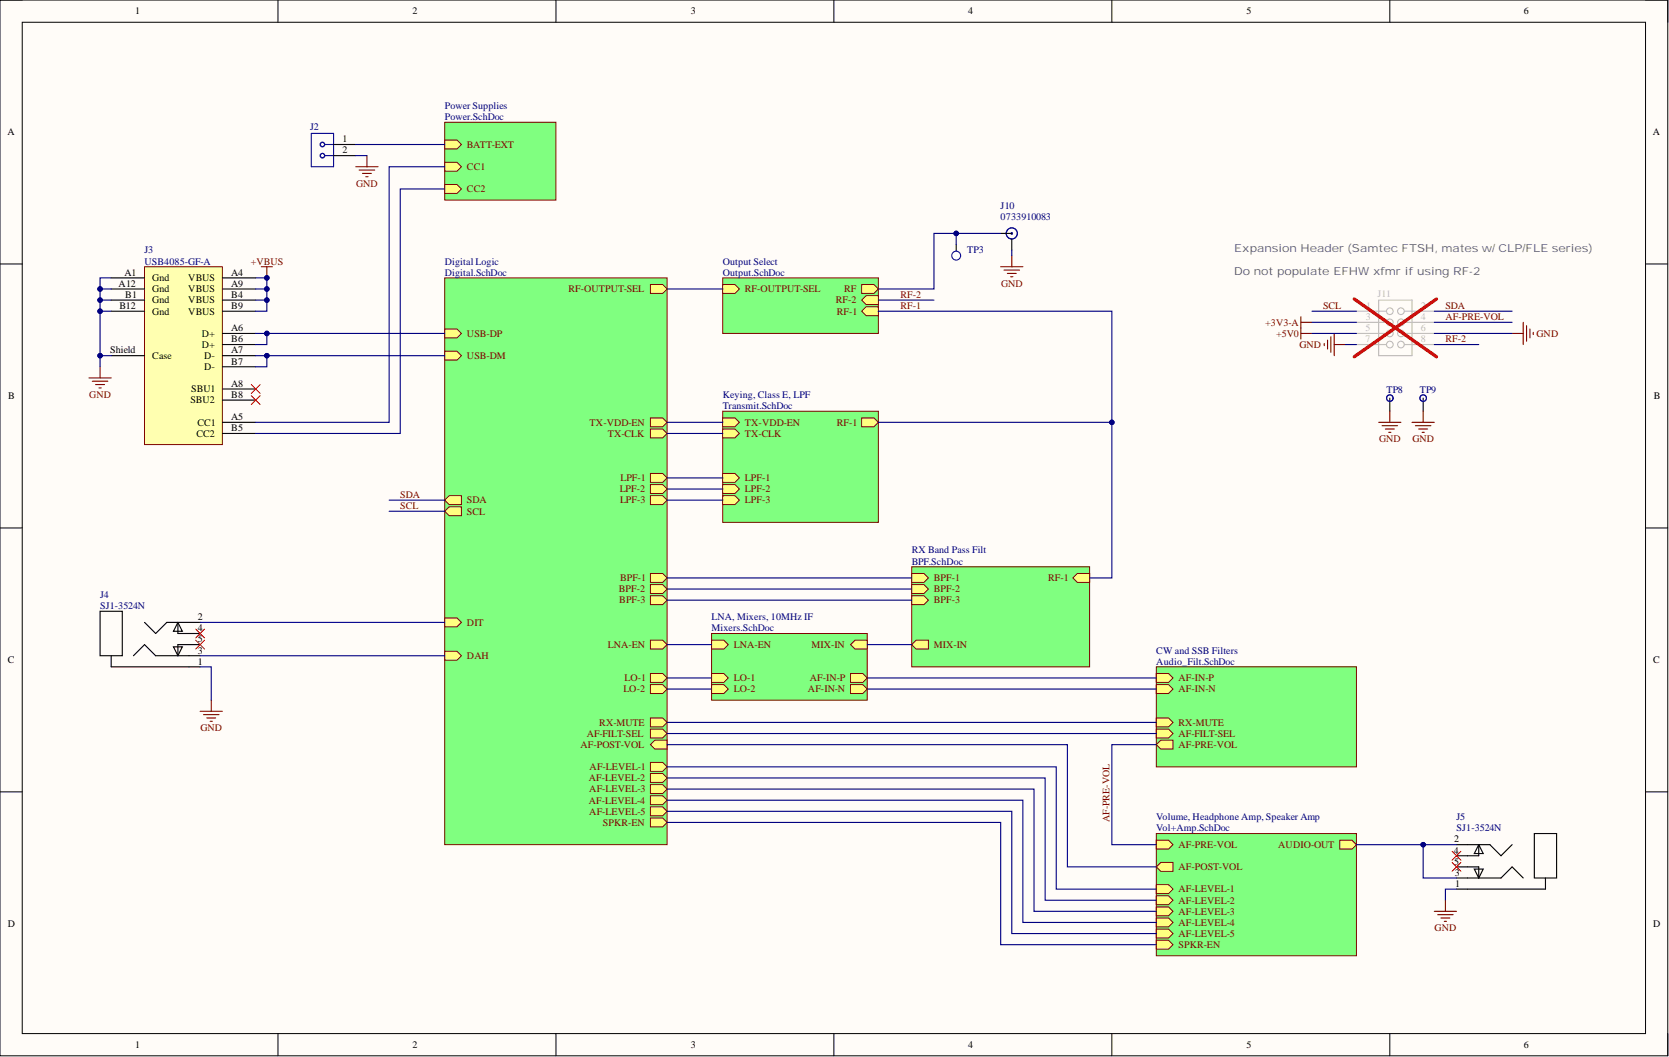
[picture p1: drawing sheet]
<svg xmlns="http://www.w3.org/2000/svg" width="381mm" height="241mm" viewBox="0 0 381 241" stroke-linecap="round" stroke-linejoin="round" font-family="sans-serif">
<defs><g id="words">
<g font-size="2.5" fill="#666">
<text x="281.7" y="57.6">Expansion Header (Samtec FTSH, mates w/CLP/FLE series)</text>
<text x="281.7" y="62.7">Do not populate EFHW xfmr if using RF-2</text>
</g>
<g font-size="2.3">
<text x="30.9" y="3.3">1</text>
<text x="94.2" y="3.3">2</text>
<text x="157.7" y="3.3">3</text>
<text x="221" y="3.3">4</text>
<text x="284.5" y="3.3">5</text>
<text x="347.9" y="3.3">6</text>
<text x="1.7" y="30.9">A</text>
<text x="78.2" y="32.5">1</text>
<text x="78.2" y="35">2</text>
<text x="377.3" y="30.9">A</text>
<text x="27.1" y="65.5">A12</text>
<text x="28.4" y="62.9">A1</text>
<text x="34.8" y="64.2">Gnd</text>
<text x="43" y="64.2">VBUS</text>
<text x="52.8" y="62.9">A4</text>
<text x="52.8" y="65.5">A9</text>
<text x="27.2" y="70.5">B12</text>
<text x="28.6" y="68">B1</text>
<text x="34.8" y="66.7">Gnd</text>
<text x="34.8" y="69.3">Gnd</text>
<text x="34.8" y="71.8">Gnd</text>
<text x="43" y="66.7">VBUS</text>
<text x="43" y="69.3">VBUS</text>
<text x="43" y="71.8">VBUS</text>
<text x="52.8" y="68">B4</text>
<text x="52.8" y="70.5">B9</text>
<text x="46.1" y="76.9">D+</text>
<text x="52.8" y="75.6">A6</text>
<text x="25.1" y="80.7">Shield</text>
<text x="34.8" y="82">Case</text>
<text x="46.1" y="79.4">D+</text>
<text x="46.6" y="82">D-</text>
<text x="52.8" y="80.7">A7</text>
<text x="52.8" y="78.1">B6</text>
<text x="52.8" y="83.2">B7</text>
<text x="43.7" y="89.6">SBU1</text>
<text x="46.6" y="84.5">D-</text>
<text x="52.8" y="88.3">A8</text>
<text x="1.9" y="91.2">B</text>
<text x="43.5" y="92.1">SBU2</text>
<text x="52.8" y="95.9">A5</text>
<text x="52.8" y="90.8">B8</text>
<text x="377.5" y="91.2">B</text>
<text x="44.8" y="99.7">CC2</text>
<text x="45.1" y="97.2">CC1</text>
<text x="52.8" y="98.4">B5</text>
<text x="45.2" y="141.6">2</text>
<text x="45.2" y="144.1">4</text>
<text x="45.2" y="146.7">5</text>
<text x="45.2" y="149.2">3</text>
<text x="1.8" y="151.4">C</text>
<text x="45.2" y="151.7">1</text>
<text x="377.4" y="151.4">C</text>
<text x="331.9" y="194.9">4</text>
<text x="332" y="192.3">2</text>
<text x="332" y="197.4">5</text>
<text x="332.1" y="199.9">3</text>
<text x="332.2" y="202.5">1</text>
<text x="1.8" y="211.7">D</text>
<text x="377.4" y="211.7">D</text>
<text x="30.9" y="239.3">1</text>
<text x="94.2" y="239.3">2</text>
<text x="157.7" y="239.3">3</text>
<text x="221" y="239.3">4</text>
<text x="284.5" y="239.3">5</text>
<text x="347.9" y="239.3">6</text>
</g>
<g font-size="2.3" fill="#000080">
<text x="70.8" y="29.7">J2</text>
<text x="101.5" y="24.9">Power Supplies</text>
<text x="101.5" y="27.4">Power.SchDoc</text>
<text x="228.4" y="47.7">J10</text>
<text x="228.4" y="50.2">0733910083</text>
<text x="33" y="57.9">J3</text>
<text x="220.8" y="57.9">TP3</text>
<text x="33" y="60.4">USB4085-GF-A</text>
<text x="101.5" y="60.4">Digital Logic</text>
<text x="101.5" y="62.9">Digital.SchDoc</text>
<text x="165" y="60.4">Output Select</text>
<text x="165" y="62.9">Output.SchDoc</text>
<text x="316.5" y="89.7">TP8</text>
<text x="324.1" y="89.7">TP9</text>
<text x="165" y="90.8">Keying, Class E, LPF</text>
<text x="165" y="93.4">Transmit.SchDoc</text>
<text x="208.1" y="126.4">RX Band Pass Filt</text>
<text x="208.1" y="128.9">BPF.SchDoc</text>
<text x="22.8" y="136.5">J4</text>
<text x="22.8" y="139">SJ1-3524N</text>
<text x="162.4" y="141.6">LNA, Mixers, 10MHz IF</text>
<text x="162.4" y="144.1">Mixers.SchDoc</text>
<text x="264" y="149.2">CW and SSB Filters</text>
<text x="264" y="151.7">Audio_Filt.SchDoc</text>
<text x="264" y="187.2">Volume, Headphone Amp, Speaker Amp</text>
<text x="264" y="189.8">Vol+Amp.SchDoc</text>
<text x="332.5" y="189.8">SJ1-3524N</text>
<text x="332.5" y="187.2">J5</text>
</g>
<g font-size="2.3" fill="#800000">
<text x="106.6" y="33.8">BATT-EXT</text>
<text x="106.6" y="38.8">CC1</text>
<text x="81.3" y="42.6">GND</text>
<text x="106.6" y="43.9">CC2</text>
<text x="57.3" y="60.4">+VBUS</text>
<text x="228.5" y="65.5">GND</text>
<text x="129.8" y="66.7">RF-OUTPUT-SEL</text>
<text x="170.1" y="66.7">RF-OUTPUT-SEL</text>
<text x="190.8" y="69.3">RF-2</text>
<text x="191" y="71.8">RF-1</text>
<text x="192.7" y="66.7">RF</text>
<text x="205.6" y="68">RF-2</text>
<text x="205.6" y="70.5">RF-1</text>
<text x="302" y="70.5">SCL</text>
<text x="330" y="70.5">SDA</text>
<text x="106.6" y="76.9">USB-DP</text>
<text x="288.8" y="74.3">+3V3-A</text>
<text x="291.3" y="76.9">+5V0</text>
<text x="330" y="73.1">AF-PRE-VOL</text>
<text x="350.8" y="76.9">GND</text>
<text x="106.6" y="82">USB-DM</text>
<text x="296.6" y="79.4">GND</text>
<text x="330" y="78.1">RF-2</text>
<text x="20.4" y="90.8">GND</text>
<text x="134.6" y="97.2">TX-VDD-EN</text>
<text x="138.8" y="99.7">TX-CLK</text>
<text x="170.1" y="97.2">TX-VDD-EN</text>
<text x="170.1" y="99.7">TX-CLK</text>
<text x="191" y="97.2">RF-1</text>
<text x="314.8" y="101">GND</text>
<text x="322.4" y="101">GND</text>
<text x="91.4" y="113.7">SDA</text>
<text x="141.5" y="112.4">LPF-2</text>
<text x="141.6" y="109.9">LPF-1</text>
<text x="170.1" y="109.9">LPF-1</text>
<text x="170.1" y="112.4">LPF-2</text>
<text x="91.4" y="116.2">SCL</text>
<text x="106.6" y="117.5">SCL</text>
<text x="106.6" y="114.9">SDA</text>
<text x="141.5" y="114.9">LPF-3</text>
<text x="170.1" y="114.9">LPF-3</text>
<text x="141.3" y="135.2">BPF-2</text>
<text x="141.4" y="137.8">BPF-3</text>
<text x="141.5" y="132.7">BPF-1</text>
<text x="213.2" y="132.7">BPF-1</text>
<text x="213.2" y="135.2">BPF-2</text>
<text x="213.2" y="137.8">BPF-3</text>
<text x="239.3" y="132.7">RF-1</text>
<text x="106.6" y="142.8">DIT</text>
<text x="138.8" y="147.9">LNA-EN</text>
<text x="167.5" y="147.9">LNA-EN</text>
<text x="185.3" y="147.9">MIX-IN</text>
<text x="213.2" y="147.9">MIX-IN</text>
<text x="106.6" y="150.5">DAH</text>
<text x="142.6" y="155.5">LO-1</text>
<text x="167.5" y="155.5">LO-1</text>
<text x="184.9" y="155.5">AF-IN-P</text>
<text x="269" y="155.5">AF-IN-P</text>
<text x="142.3" y="158.1">LO-2</text>
<text x="167.5" y="158.1">LO-2</text>
<text x="184.4" y="158.1">AF-IN-N</text>
<text x="269" y="158.1">AF-IN-N</text>
<text x="45.8" y="166.9">GND</text>
<text x="136.8" y="165.7">RX-MUTE</text>
<text x="269" y="165.7">RX-MUTE</text>
<text x="132.5" y="170.8">AF-POST-VOL</text>
<text x="133.9" y="168.2">AF-FILT-SEL</text>
<text x="269" y="170.8">AF-PRE-VOL</text>
<text x="269" y="168.2">AF-FILT-SEL</text>
<text x="134.4" y="178.4">AF-LEVEL-2</text>
<text x="134.6" y="175.8">AF-LEVEL-1</text>
<text x="134.4" y="183.4">AF-LEVEL-4</text>
<text x="134.5" y="180.9">AF-LEVEL-3</text>
<text x="134.5" y="186">AF-LEVEL-5</text>
<text x="137.7" y="188.5">SPKR-EN</text>
<text x="253.3" y="187.8" transform="rotate(-90 253.3 187.8)">AF-PRE-VOL</text>
<text x="269" y="193.6">AF-PRE-VOL</text>
<text x="291.8" y="193.6">AUDIO-OUT</text>
<text x="269" y="203.7">AF-LEVEL-1</text>
<text x="269" y="198.7">AF-POST-VOL</text>
<text x="269" y="206.3">AF-LEVEL-2</text>
<text x="269" y="208.8">AF-LEVEL-3</text>
<text x="269" y="211.3">AF-LEVEL-4</text>
<text x="269" y="213.9">AF-LEVEL-5</text>
<text x="327.5" y="212.6">GND</text>
<text x="269" y="216.4">SPKR-EN</text>
</g>
<g font-size="2.3" fill="#bfbebc">
<text x="311.9" y="70.5">1</text>
<text x="314.5" y="67.7">J11</text>
<text x="324.4" y="70.5">2</text>
<text x="311.7" y="75.6">5</text>
<text x="311.8" y="73.1">3</text>
<text x="324.4" y="73.1">4</text>
<text x="324.4" y="75.6">6</text>
<text x="311.7" y="78.1">7</text>
<text x="324.4" y="78.1">8</text>
</g>
</g></defs>
<path d="M0 0h380.7v241h-380.7z" fill-rule="evenodd" fill="#fffcf8"/>
<path d="M0 0h380.7v241h-380.7z" fill="none" stroke="#000" stroke-width=".23"/>
<path d="M5.1 5.1h370.5v230.9h-370.5z" fill-rule="evenodd" fill="#fffcf8"/>
<g fill="none" stroke="#000" stroke-width=".23">
<path d="M0 0h5.1M5.1 5.1h370.5v230.9h-370.5zM63.5 0v5.1M126.9 0v5.1M190.4 0v5.1M253.8 0v5.1M317.3 0v5.1M375.6 0h5.1v5.1M0 60.3h5.1M375.6 60.3h5.1M0 120.5h5.1M375.6 120.5h5.1"/>
<path d="M0 180.8h5.1M375.6 180.8h5.1M63.5 236v5M126.9 236v5M190.4 236v5M253.8 236v5M317.3 236v5M380.7 236v5"/>
</g>
<path d="M33 60.9h17.8v40.6h-17.8z" fill-rule="evenodd" fill="#ffffb0"/>
<path d="M33 60.9h17.8v40.6h-17.8z" fill="none" stroke="#800000" stroke-width=".23"/>
<g fill="none" stroke="#000" stroke-width=".25">
<path d="M25.4 63.4h7.6M25.4 66h7.6M25.4 68.5h7.6M25.4 71h7.6M50.8 63.4h7.6M50.8 66h7.6M50.8 68.5h7.6M50.8 71h7.6M50.8 76.1h7.6M50.8 78.7h7.6M25.4 81.2h7.6M50.8 96.4h7.6"/>
<path d="M50.8 99h7.6M50.8 88.8h7.6M50.8 91.3h7.6M50.8 81.2h7.6M50.8 83.7h7.6M332.5 192.8h7.6l2.5 2.6 2.6-2.6M332.5 197.9h5.1v2.5M336.6 198.4h2l-1 2zM337.6 192.8l1 2.1h-2zM337.6 192.8v2.6h-5.1M350.3 190.3h5v10.1h-5zM332.5 200.4h10.1l2.6-2.5 2.5 2.5"/>
<path d="M352.8 200.4v2.6h-20.3"/>
</g>
<path d="M59.6 60.9h2.6M60.9 60.9v2.5" fill="none" stroke="#800000" stroke-width=".25"/>
<circle cx="60.9" cy="63.4" r=".51" fill="#000080"/>
<circle cx="60.9" cy="63.4" r=".51" fill="none" stroke="#000080" stroke-width=".23"/>
<path d="M264 152.2h45.7v22.9h-45.7z" fill-rule="evenodd" fill="#80ff80"/>
<path d="M264 152.2h45.7v22.9h-45.7z" fill="none" stroke="#800000" stroke-width=".23"/>
<path d="M264 156.3h2.8l1 1-1 1h-2.8z" fill-rule="evenodd" fill="#ffff80"/>
<path d="M264 156.3h2.8l1 1-1 1h-2.8z" fill="none" stroke="#800000" stroke-width=".23"/>
<path d="M264 153.8h2.8l1 1-1 1h-2.8z" fill-rule="evenodd" fill="#ffff80"/>
<path d="M264 153.8h2.8l1 1-1 1h-2.8z" fill="none" stroke="#800000" stroke-width=".23"/>
<path d="M264 163.9h2.8l1 1-1 1h-2.8z" fill-rule="evenodd" fill="#ffff80"/>
<path d="M264 163.9h2.8l1 1-1 1h-2.8z" fill="none" stroke="#800000" stroke-width=".23"/>
<path d="M264 170l1-1h2.8v2h-2.8z" fill-rule="evenodd" fill="#ffff80"/>
<path d="M264 170l1-1h2.8v2h-2.8z" fill="none" stroke="#800000" stroke-width=".23"/>
<path d="M264 166.4h2.8l1 1.1-1 1h-2.8z" fill-rule="evenodd" fill="#ffff80"/>
<path d="M264 166.4h2.8l1 1.1-1 1h-2.8z" fill="none" stroke="#800000" stroke-width=".23"/>
<path d="M208.1 129.4h40.6v22.8h-40.6z" fill-rule="evenodd" fill="#80ff80"/>
<path d="M208.1 129.4h40.6v22.8h-40.6z" fill="none" stroke="#800000" stroke-width=".23"/>
<path d="M244.9 131.9l1-1h2.8v2.1h-2.8z" fill-rule="evenodd" fill="#ffff80"/>
<path d="M244.9 131.9l1-1h2.8v2.1h-2.8z" fill="none" stroke="#800000" stroke-width=".23"/>
<path d="M208.1 130.9h2.8l1 1-1 1.1h-2.8z" fill-rule="evenodd" fill="#ffff80"/>
<path d="M208.1 130.9h2.8l1 1-1 1.1h-2.8z" fill="none" stroke="#800000" stroke-width=".23"/>
<path d="M208.1 133.5h2.8l1 1-1 1h-2.8z" fill-rule="evenodd" fill="#ffff80"/>
<path d="M208.1 133.5h2.8l1 1-1 1h-2.8z" fill="none" stroke="#800000" stroke-width=".23"/>
<path d="M208.1 147.2l1-1.1h2.8v2.1h-2.8z" fill-rule="evenodd" fill="#ffff80"/>
<path d="M208.1 147.2l1-1.1h2.8v2.1h-2.8z" fill="none" stroke="#800000" stroke-width=".23"/>
<path d="M208.1 136h2.8l1 1-1 1h-2.8z" fill-rule="evenodd" fill="#ffff80"/>
<path d="M208.1 136h2.8l1 1-1 1h-2.8z" fill="none" stroke="#800000" stroke-width=".23"/>
<path d="M101.5 63.4h50.8v129.4h-50.8z" fill-rule="evenodd" fill="#80ff80"/>
<path d="M101.5 63.4h50.8v129.4h-50.8z" fill="none" stroke="#800000" stroke-width=".23"/>
<path d="M101.5 75.1h2.8l1 1-1 1h-2.8z" fill-rule="evenodd" fill="#ffff80"/>
<path d="M101.5 75.1h2.8l1 1-1 1h-2.8z" fill="none" stroke="#800000" stroke-width=".23"/>
<path d="M101.5 80.2h2.8l1 1-1 1h-2.8z" fill-rule="evenodd" fill="#ffff80"/>
<path d="M101.5 80.2h2.8l1 1-1 1h-2.8z" fill="none" stroke="#800000" stroke-width=".23"/>
<path d="M101.5 141.1h2.8l1 1-1 1h-2.8z" fill-rule="evenodd" fill="#ffff80"/>
<path d="M101.5 141.1h2.8l1 1-1 1h-2.8z" fill="none" stroke="#800000" stroke-width=".23"/>
<path d="M101.5 148.7h2.8l1 1-1 1h-2.8z" fill-rule="evenodd" fill="#ffff80"/>
<path d="M101.5 148.7h2.8l1 1-1 1h-2.8z" fill="none" stroke="#800000" stroke-width=".23"/>
<path d="M148.5 163.9h2.8l1 1-1 1h-2.8z" fill-rule="evenodd" fill="#ffff80"/>
<path d="M148.5 163.9h2.8l1 1-1 1h-2.8z" fill="none" stroke="#800000" stroke-width=".23"/>
<path d="M148.5 95.4h2.8l1 1-1 1h-2.8z" fill-rule="evenodd" fill="#ffff80"/>
<path d="M148.5 95.4h2.8l1 1-1 1h-2.8z" fill="none" stroke="#800000" stroke-width=".23"/>
<path d="M148.5 130.9h2.8l1 1-1 1.1h-2.8z" fill-rule="evenodd" fill="#ffff80"/>
<path d="M148.5 130.9h2.8l1 1-1 1.1h-2.8z" fill="none" stroke="#800000" stroke-width=".23"/>
<path d="M148.5 133.5h2.8l1 1-1 1h-2.8z" fill-rule="evenodd" fill="#ffff80"/>
<path d="M148.5 133.5h2.8l1 1-1 1h-2.8z" fill="none" stroke="#800000" stroke-width=".23"/>
<path d="M148.5 108.1h2.8l1 1-1 1h-2.8z" fill-rule="evenodd" fill="#ffff80"/>
<path d="M148.5 108.1h2.8l1 1-1 1h-2.8z" fill="none" stroke="#800000" stroke-width=".23"/>
<path d="M148.5 110.6h2.8l1 1-1 1.1h-2.8z" fill-rule="evenodd" fill="#ffff80"/>
<path d="M148.5 110.6h2.8l1 1-1 1.1h-2.8z" fill="none" stroke="#800000" stroke-width=".23"/>
<path d="M148.5 174.1h2.8l1 1-1 1h-2.8z" fill-rule="evenodd" fill="#ffff80"/>
<path d="M148.5 174.1h2.8l1 1-1 1h-2.8z" fill="none" stroke="#800000" stroke-width=".23"/>
<path d="M148.5 176.6h2.8l1 1-1 1h-2.8z" fill-rule="evenodd" fill="#ffff80"/>
<path d="M148.5 176.6h2.8l1 1-1 1h-2.8z" fill="none" stroke="#800000" stroke-width=".23"/>
<path d="M148.5 179.1h2.8l1 1-1 1.1h-2.8z" fill-rule="evenodd" fill="#ffff80"/>
<path d="M148.5 179.1h2.8l1 1-1 1.1h-2.8z" fill="none" stroke="#800000" stroke-width=".23"/>
<path d="M148.5 153.8h2.8l1 1-1 1h-2.8z" fill-rule="evenodd" fill="#ffff80"/>
<path d="M148.5 153.8h2.8l1 1-1 1h-2.8z" fill="none" stroke="#800000" stroke-width=".23"/>
<path d="M148.5 156.3h2.8l1 1-1 1h-2.8z" fill-rule="evenodd" fill="#ffff80"/>
<path d="M148.5 156.3h2.8l1 1-1 1h-2.8z" fill="none" stroke="#800000" stroke-width=".23"/>
<path d="M148.5 97.9h2.8l1 1.1-1 1h-2.8z" fill-rule="evenodd" fill="#ffff80"/>
<path d="M148.5 97.9h2.8l1 1.1-1 1h-2.8z" fill="none" stroke="#800000" stroke-width=".23"/>
<path d="M148.5 170l1-1h2.8v2h-2.8z" fill-rule="evenodd" fill="#ffff80"/>
<path d="M148.5 170l1-1h2.8v2h-2.8z" fill="none" stroke="#800000" stroke-width=".23"/>
<path d="M148.5 181.7h2.8l1 1-1 1h-2.8z" fill-rule="evenodd" fill="#ffff80"/>
<path d="M148.5 181.7h2.8l1 1-1 1h-2.8z" fill="none" stroke="#800000" stroke-width=".23"/>
<path d="M148.5 65h2.8l1 1-1 1h-2.8z" fill-rule="evenodd" fill="#ffff80"/>
<path d="M148.5 65h2.8l1 1-1 1h-2.8z" fill="none" stroke="#800000" stroke-width=".23"/>
<path d="M148.5 113.2h2.8l1 1-1 1h-2.8z" fill-rule="evenodd" fill="#ffff80"/>
<path d="M148.5 113.2h2.8l1 1-1 1h-2.8z" fill="none" stroke="#800000" stroke-width=".23"/>
<path d="M148.5 166.4h2.8l1 1.1-1 1h-2.8z" fill-rule="evenodd" fill="#ffff80"/>
<path d="M148.5 166.4h2.8l1 1.1-1 1h-2.8z" fill="none" stroke="#800000" stroke-width=".23"/>
<path d="M148.5 146.1h2.8l1 1.1-1 1h-2.8z" fill-rule="evenodd" fill="#ffff80"/>
<path d="M148.5 146.1h2.8l1 1.1-1 1h-2.8z" fill="none" stroke="#800000" stroke-width=".23"/>
<path d="M148.5 136h2.8l1 1-1 1h-2.8z" fill-rule="evenodd" fill="#ffff80"/>
<path d="M148.5 136h2.8l1 1-1 1h-2.8z" fill="none" stroke="#800000" stroke-width=".23"/>
<path d="M101.5 116.7l1-1h2.8v2h-2.8z" fill-rule="evenodd" fill="#ffff80"/>
<path d="M101.5 116.7l1-1h2.8v2h-2.8z" fill="none" stroke="#800000" stroke-width=".23"/>
<path d="M101.5 114.2l1-1h2.8v2h-2.8z" fill-rule="evenodd" fill="#ffff80"/>
<path d="M101.5 114.2l1-1h2.8v2h-2.8z" fill="none" stroke="#800000" stroke-width=".23"/>
<path d="M148.5 184.2h2.8l1 1-1 1h-2.8z" fill-rule="evenodd" fill="#ffff80"/>
<path d="M148.5 184.2h2.8l1 1-1 1h-2.8z" fill="none" stroke="#800000" stroke-width=".23"/>
<path d="M148.5 186.7h2.8l1 1.1-1 1h-2.8z" fill-rule="evenodd" fill="#ffff80"/>
<path d="M148.5 186.7h2.8l1 1.1-1 1h-2.8z" fill="none" stroke="#800000" stroke-width=".23"/>
<path d="M162.4 144.6h35.6v15.2h-35.6z" fill-rule="evenodd" fill="#80ff80"/>
<path d="M162.4 144.6h35.6v15.2h-35.6z" fill="none" stroke="#800000" stroke-width=".23"/>
<path d="M162.4 156.3h2.8l1 1-1 1h-2.8z" fill-rule="evenodd" fill="#ffff80"/>
<path d="M162.4 156.3h2.8l1 1-1 1h-2.8z" fill="none" stroke="#800000" stroke-width=".23"/>
<path d="M162.4 153.8h2.8l1 1-1 1h-2.8z" fill-rule="evenodd" fill="#ffff80"/>
<path d="M162.4 153.8h2.8l1 1-1 1h-2.8z" fill="none" stroke="#800000" stroke-width=".23"/>
<path d="M194.2 153.8h2.8l1 1-1 1h-2.8z" fill-rule="evenodd" fill="#ffff80"/>
<path d="M194.2 153.8h2.8l1 1-1 1h-2.8z" fill="none" stroke="#800000" stroke-width=".23"/>
<path d="M194.2 156.3h2.8l1 1-1 1h-2.8z" fill-rule="evenodd" fill="#ffff80"/>
<path d="M194.2 156.3h2.8l1 1-1 1h-2.8z" fill="none" stroke="#800000" stroke-width=".23"/>
<path d="M194.2 147.2l1-1.1h2.8v2.1h-2.8z" fill-rule="evenodd" fill="#ffff80"/>
<path d="M194.2 147.2l1-1.1h2.8v2.1h-2.8z" fill="none" stroke="#800000" stroke-width=".23"/>
<path d="M162.4 146.1h2.8l1 1.1-1 1h-2.8z" fill-rule="evenodd" fill="#ffff80"/>
<path d="M162.4 146.1h2.8l1 1.1-1 1h-2.8z" fill="none" stroke="#800000" stroke-width=".23"/>
<path d="M101.5 27.9h25.4v17.8h-25.4z" fill-rule="evenodd" fill="#80ff80"/>
<path d="M101.5 27.9h25.4v17.8h-25.4z" fill="none" stroke="#800000" stroke-width=".23"/>
<path d="M101.5 32h2.8l1 1-1 1h-2.8z" fill-rule="evenodd" fill="#ffff80"/>
<path d="M101.5 32h2.8l1 1-1 1h-2.8z" fill="none" stroke="#800000" stroke-width=".23"/>
<path d="M101.5 37h2.8l1 1.1-1 1h-2.8z" fill-rule="evenodd" fill="#ffff80"/>
<path d="M101.5 37h2.8l1 1.1-1 1h-2.8z" fill="none" stroke="#800000" stroke-width=".23"/>
<path d="M101.5 42.1h2.8l1 1-1 1.1h-2.8z" fill-rule="evenodd" fill="#ffff80"/>
<path d="M101.5 42.1h2.8l1 1-1 1.1h-2.8z" fill="none" stroke="#800000" stroke-width=".23"/>
<path d="M165 93.9h35.5v25.4h-35.5z" fill-rule="evenodd" fill="#80ff80"/>
<path d="M165 93.9h35.5v25.4h-35.5z" fill="none" stroke="#800000" stroke-width=".23"/>
<path d="M165 108.1h2.8l1 1-1 1h-2.8z" fill-rule="evenodd" fill="#ffff80"/>
<path d="M165 108.1h2.8l1 1-1 1h-2.8z" fill="none" stroke="#800000" stroke-width=".23"/>
<path d="M196.7 95.4h2.8l1 1-1 1h-2.8z" fill-rule="evenodd" fill="#ffff80"/>
<path d="M196.7 95.4h2.8l1 1-1 1h-2.8z" fill="none" stroke="#800000" stroke-width=".23"/>
<path d="M165 95.4h2.8l1 1-1 1h-2.8z" fill-rule="evenodd" fill="#ffff80"/>
<path d="M165 95.4h2.8l1 1-1 1h-2.8z" fill="none" stroke="#800000" stroke-width=".23"/>
<path d="M165 97.9h2.8l1 1.1-1 1h-2.8z" fill-rule="evenodd" fill="#ffff80"/>
<path d="M165 97.9h2.8l1 1.1-1 1h-2.8z" fill="none" stroke="#800000" stroke-width=".23"/>
<path d="M165 110.6h2.8l1 1-1 1.1h-2.8z" fill-rule="evenodd" fill="#ffff80"/>
<path d="M165 110.6h2.8l1 1-1 1.1h-2.8z" fill="none" stroke="#800000" stroke-width=".23"/>
<path d="M165 113.2h2.8l1 1-1 1h-2.8z" fill-rule="evenodd" fill="#ffff80"/>
<path d="M165 113.2h2.8l1 1-1 1h-2.8z" fill="none" stroke="#800000" stroke-width=".23"/>
<g fill="none" stroke="#800000" stroke-width=".25">
<path d="M81.2 38.1h5.1M82 38.8h3.5M82.7 39.6h2.1M83.8 35.5v2.6M83.5 40.3h.5M20.3 86.3h5.1M21.1 87h3.5M21.8 87.8h2.1M22.6 88.6h.5M22.8 83.7v2.6M48.2 159.8v2.6M45.7 162.4h5.1"/>
<path d="M46.4 163.1h3.6M47.2 163.9h2M48 164.7h.5M327.4 208h5.1M328.2 208.8h3.5M328.9 209.6h2.1M329.7 210.3h.5M330 205.5v2.5"/>
</g>
<path d="M57.4 87.8l2 2M57.4 90.3l2 2.1M59.4 87.8l-2 2M59.4 90.3l-2 2.1M44.7 143.6l2 2M44.7 146.1l2 2.1M46.7 143.6l-2 2M46.7 146.1l-2 2.1M331.5 196.9l2 2M333.5 196.9l-2 2" fill="none" stroke="#f00" stroke-width=".23"/>
<path d="M76.1 33h5.1M76.1 35.5h5.1M22.8 139.5h5.1v10.2h-5.1zM25.4 149.7v2.5h20.3M30.5 149.7l2.5-2.5 2.5 2.5h10.2M33 142.1l2.5 2.5 2.6-2.5h7.6M39.6 147.7h2l-1 2zM40.6 142.1l1 2h-2zM40.6 142.1v2.5h5.1M45.7 147.2h-5.1v2.5" fill="none" stroke="#000" stroke-width=".25"/>
<g fill="none" stroke="#00f" stroke-width=".25">
<path d="M71.1 30.5h5v7.6h-5zM74.1 35.5h2M74.1 33h2"/>
<circle cx="73.6" cy="33" r=".51"/>
<circle cx="73.6" cy="35.5" r=".51"/>
</g>
<path d="M165 63.4h35.5v12.7h-35.5z" fill-rule="evenodd" fill="#80ff80"/>
<path d="M165 63.4h35.5v12.7h-35.5z" fill="none" stroke="#800000" stroke-width=".23"/>
<path d="M196.7 71l1-1h2.8v2.1h-2.8z" fill-rule="evenodd" fill="#ffff80"/>
<path d="M196.7 71l1-1h2.8v2.1h-2.8z" fill="none" stroke="#800000" stroke-width=".23"/>
<path d="M165 65h2.8l1 1-1 1h-2.8z" fill-rule="evenodd" fill="#ffff80"/>
<path d="M165 65h2.8l1 1-1 1h-2.8z" fill="none" stroke="#800000" stroke-width=".23"/>
<path d="M196.7 65h2.8l1 1-1 1h-2.8z" fill-rule="evenodd" fill="#ffff80"/>
<path d="M196.7 65h2.8l1 1-1 1h-2.8z" fill="none" stroke="#800000" stroke-width=".23"/>
<path d="M196.7 68.5l1-1h2.8v2h-2.8z" fill-rule="evenodd" fill="#ffff80"/>
<path d="M196.7 68.5l1-1h2.8v2h-2.8z" fill="none" stroke="#800000" stroke-width=".23"/>
<g fill="none" stroke="#bfbebc" stroke-width=".25">
<path d="M309.7 71h6.8M309.7 73.6h6.8M309.7 76.1h6.8M309.7 78.7h6.8M314.7 68.5h7.6v12.7h-7.6zM320.6 71h6.8M320.6 73.6h6.8M320.6 76.1h6.8M320.6 78.7h6.8"/>
<circle cx="317.3" cy="76.1" r=".76"/>
<circle cx="317.3" cy="73.6" r=".76"/>
<circle cx="317.3" cy="71" r=".76"/>
<circle cx="317.3" cy="78.7" r=".76"/>
<circle cx="319.8" cy="76.1" r=".76"/>
<circle cx="319.8" cy="73.6" r=".76"/>
<circle cx="319.8" cy="78.7" r=".76"/>
<circle cx="319.8" cy="71" r=".76"/>
</g>
<path d="M309.1 68.3l18.8 13.1M327.9 68.3l-18.8 13.1" fill="none" stroke="#f00" stroke-width=".76"/>
<g fill="none" stroke="#00f" stroke-width=".25">
<circle cx="231" cy="53.3" r="1.27"/>
<circle cx="231" cy="53.3" r=".15"/>
</g>
<path d="M218.3 55.8v2.6M228.4 53.3h2.6M231 54.6v2.5" fill="none" stroke="#000" stroke-width=".25"/>
<path d="M231 58.4v2.5M228.4 60.9h5.1M229.2 61.7h3.5M230 62.4h2M230.7 63.2h.5" fill="none" stroke="#800000" stroke-width=".25"/>
<circle cx="218.3" cy="58.4" r="1.02" fill="#fff"/>
<circle cx="218.3" cy="58.4" r="1.02" fill="none" stroke="#00f" stroke-width=".25"/>
<g fill="none" stroke="#800000" stroke-width=".25">
<path d="M297 72.3v5.1M297 76.1h2.5M297 73.6h2.5M302.3 78.4v.5M303.1 77.6v2.1M303.8 76.9v3.5M304.6 76.1v5.1M304.6 78.7h2.5M345.2 76.1h2.5M347.7 73.6v5.1M348.5 74.3v3.6M349.2 75.1v2"/>
<path d="M350 75.9v.5"/>
</g>
<path d="M264 190.3h45.7v27.9h-45.7z" fill-rule="evenodd" fill="#80ff80"/>
<path d="M264 190.3h45.7v27.9h-45.7z" fill="none" stroke="#800000" stroke-width=".23"/>
<path d="M305.8 191.8h2.8l1.1 1-1.1 1h-2.8z" fill-rule="evenodd" fill="#ffff80"/>
<path d="M305.8 191.8h2.8l1.1 1-1.1 1h-2.8z" fill="none" stroke="#800000" stroke-width=".23"/>
<path d="M264 202h2.8l1 1-1 1h-2.8z" fill-rule="evenodd" fill="#ffff80"/>
<path d="M264 202h2.8l1 1-1 1h-2.8z" fill="none" stroke="#800000" stroke-width=".23"/>
<path d="M264 204.5h2.8l1 1-1 1h-2.8z" fill-rule="evenodd" fill="#ffff80"/>
<path d="M264 204.5h2.8l1 1-1 1h-2.8z" fill="none" stroke="#800000" stroke-width=".23"/>
<path d="M264 207h2.8l1 1-1 1.1h-2.8z" fill-rule="evenodd" fill="#ffff80"/>
<path d="M264 207h2.8l1 1-1 1.1h-2.8z" fill="none" stroke="#800000" stroke-width=".23"/>
<path d="M264 209.6h2.8l1 1-1 1h-2.8z" fill-rule="evenodd" fill="#ffff80"/>
<path d="M264 209.6h2.8l1 1-1 1h-2.8z" fill="none" stroke="#800000" stroke-width=".23"/>
<path d="M264 191.8h2.8l1 1-1 1h-2.8z" fill-rule="evenodd" fill="#ffff80"/>
<path d="M264 191.8h2.8l1 1-1 1h-2.8z" fill="none" stroke="#800000" stroke-width=".23"/>
<path d="M264 212.1h2.8l1 1-1 1h-2.8z" fill-rule="evenodd" fill="#ffff80"/>
<path d="M264 212.1h2.8l1 1-1 1h-2.8z" fill="none" stroke="#800000" stroke-width=".23"/>
<path d="M264 214.6h2.8l1 1.1-1 1h-2.8z" fill-rule="evenodd" fill="#ffff80"/>
<path d="M264 214.6h2.8l1 1.1-1 1h-2.8z" fill="none" stroke="#800000" stroke-width=".23"/>
<path d="M264 197.9l1-1h2.8v2h-2.8z" fill-rule="evenodd" fill="#ffff80"/>
<path d="M264 197.9l1-1h2.8v2h-2.8z" fill="none" stroke="#800000" stroke-width=".23"/>
<path d="M331.5 194.3l2 2.1M333.5 194.3l-2 2.1" fill="none" stroke="#f00" stroke-width=".23"/>
<path d="M317.3 90.9v3M324.9 90.9v3" fill="none" stroke="#000" stroke-width=".25"/>
<g fill="none" stroke="#00f" stroke-width=".25">
<circle cx="317.3" cy="90.9" r=".75"/>
<circle cx="324.9" cy="90.9" r=".75"/>
</g>
<path d="M314.7 96.4h5.1M315.5 97.2h3.5M316.3 97.9h2M317 98.7h.5M317.3 93.9v2.5M322.3 96.4h5.1M323.1 97.2h3.6M323.9 97.9h2M324.6 98.7h.5M324.9 93.9v2.5" fill="none" stroke="#800000" stroke-width=".25"/>
<path d="M60.9 76.1v2.6h-2.5M45.7 142.1h55.8" fill="none" stroke="#000080" stroke-width=".25"/>
<circle cx="60.9" cy="76.1" r=".51" fill="#000080"/>
<circle cx="60.9" cy="76.1" r=".51" fill="none" stroke="#000080" stroke-width=".23"/>
<path d="M60.9 81.2v2.5h-2.5" fill="none" stroke="#000080" stroke-width=".25"/>
<circle cx="60.9" cy="81.2" r=".51" fill="#000080"/>
<circle cx="60.9" cy="81.2" r=".51" fill="none" stroke="#000080" stroke-width=".23"/>
<path d="M324.9 192.8v7.6h7.6M332.5 203h-2.5v2.5" fill="none" stroke="#000080" stroke-width=".25"/>
<circle cx="324.9" cy="192.8" r=".51" fill="#000080"/>
<circle cx="324.9" cy="192.8" r=".51" fill="none" stroke="#000080" stroke-width=".23"/>
<path d="M25.4 81.2h-2.6v2.5" fill="none" stroke="#000080" stroke-width=".25"/>
<circle cx="22.8" cy="81.2" r=".51" fill="#000080"/>
<circle cx="22.8" cy="81.2" r=".51" fill="none" stroke="#000080" stroke-width=".23"/>
<path d="M25.4 71h-2.6v10.2" fill="none" stroke="#000080" stroke-width=".25"/>
<circle cx="22.8" cy="71" r=".51" fill="#000080"/>
<circle cx="22.8" cy="71" r=".51" fill="none" stroke="#000080" stroke-width=".23"/>
<circle cx="22.8" cy="81.2" r=".51" fill="#000080"/>
<circle cx="22.8" cy="81.2" r=".51" fill="none" stroke="#000080" stroke-width=".23"/>
<path d="M25.4 68.5h-2.6v2.5" fill="none" stroke="#000080" stroke-width=".25"/>
<circle cx="22.8" cy="68.5" r=".51" fill="#000080"/>
<circle cx="22.8" cy="68.5" r=".51" fill="none" stroke="#000080" stroke-width=".23"/>
<circle cx="22.8" cy="71" r=".51" fill="#000080"/>
<circle cx="22.8" cy="71" r=".51" fill="none" stroke="#000080" stroke-width=".23"/>
<path d="M25.4 66h-2.6v2.5" fill="none" stroke="#000080" stroke-width=".25"/>
<circle cx="22.8" cy="66" r=".51" fill="#000080"/>
<circle cx="22.8" cy="66" r=".51" fill="none" stroke="#000080" stroke-width=".23"/>
<circle cx="22.8" cy="68.5" r=".51" fill="#000080"/>
<circle cx="22.8" cy="68.5" r=".51" fill="none" stroke="#000080" stroke-width=".23"/>
<path d="M25.4 63.4h-2.6v2.6" fill="none" stroke="#000080" stroke-width=".25"/>
<circle cx="22.8" cy="66" r=".51" fill="#000080"/>
<circle cx="22.8" cy="66" r=".51" fill="none" stroke="#000080" stroke-width=".23"/>
<path d="M58.4 68.5h2.5" fill="none" stroke="#000080" stroke-width=".25"/>
<circle cx="60.9" cy="68.5" r=".51" fill="#000080"/>
<circle cx="60.9" cy="68.5" r=".51" fill="none" stroke="#000080" stroke-width=".23"/>
<path d="M58.4 66h2.5" fill="none" stroke="#000080" stroke-width=".25"/>
<circle cx="60.9" cy="66" r=".51" fill="#000080"/>
<circle cx="60.9" cy="66" r=".51" fill="none" stroke="#000080" stroke-width=".23"/>
<path d="M58.4 81.2h43.1M45.7 152.2h2.5v7.6M45.7 149.7h55.8M264 170h-10.2v22.8h10.2" fill="none" stroke="#000080" stroke-width=".25"/>
<circle cx="60.9" cy="81.2" r=".51" fill="#000080"/>
<circle cx="60.9" cy="81.2" r=".51" fill="none" stroke="#000080" stroke-width=".23"/>
<path d="M58.4 63.4h2.5v7.6h-2.5" fill="none" stroke="#000080" stroke-width=".25"/>
<circle cx="60.9" cy="63.4" r=".51" fill="#000080"/>
<circle cx="60.9" cy="63.4" r=".51" fill="none" stroke="#000080" stroke-width=".23"/>
<circle cx="60.9" cy="66" r=".51" fill="#000080"/>
<circle cx="60.9" cy="66" r=".51" fill="none" stroke="#000080" stroke-width=".23"/>
<circle cx="60.9" cy="68.5" r=".51" fill="#000080"/>
<circle cx="60.9" cy="68.5" r=".51" fill="none" stroke="#000080" stroke-width=".23"/>
<path d="M58.4 76.1h43.1" fill="none" stroke="#000080" stroke-width=".25"/>
<circle cx="60.9" cy="76.1" r=".51" fill="#000080"/>
<circle cx="60.9" cy="76.1" r=".51" fill="none" stroke="#000080" stroke-width=".23"/>
<g fill="none" stroke="#000080" stroke-width=".25">
<path d="M81.2 35.5h2.6M81.2 33h20.3M101.5 38.1h-12.7v58.3h-30.4M101.5 43.1h-10.1v55.9h-33M200.5 96.4h53.3M152.3 137h55.8M152.3 134.5h55.8M152.3 131.9h55.8M152.3 154.8h10.1M152.3 157.3h10.1M152.3 147.2h10.1M198 154.8h66"/>
<path d="M198 157.3h66M198 147.2h10.1M152.3 167.5h111.7M152.3 164.9h111.7"/>
</g>
<circle cx="253.8" cy="96.4" r=".51" fill="#000080"/>
<circle cx="253.8" cy="96.4" r=".51" fill="none" stroke="#000080" stroke-width=".23"/>
<path d="M218.3 53.3v2.5M231 57.1v1.3M152.3 66h12.7M200.5 68.5h12.7M152.3 96.4h12.7M152.3 99h12.7M152.3 109.1h12.7M152.3 111.6h12.7M152.3 114.2h12.7" fill="none" stroke="#000080" stroke-width=".25"/>
<circle cx="218.3" cy="53.3" r=".51" fill="#000080"/>
<circle cx="218.3" cy="53.3" r=".51" fill="none" stroke="#000080" stroke-width=".23"/>
<path d="M228.4 53.3h-15.2v12.7h-12.7" fill="none" stroke="#000080" stroke-width=".25"/>
<circle cx="218.3" cy="53.3" r=".51" fill="#000080"/>
<circle cx="218.3" cy="53.3" r=".51" fill="none" stroke="#000080" stroke-width=".23"/>
<path d="M200.5 71h53.3v60.9h-5.1M299.5 73.6h10.2M299.5 71h10.2M299.5 76.1h10.2M307.1 78.7h2.6M327.4 78.7h10.2M327.4 73.6h17.8M327.4 71h17.8M327.4 76.1h17.8M88.8 114.2h12.7M88.8 116.7h12.7" fill="none" stroke="#000080" stroke-width=".25"/>
<circle cx="253.8" cy="96.4" r=".51" fill="#000080"/>
<circle cx="253.8" cy="96.4" r=".51" fill="none" stroke="#000080" stroke-width=".23"/>
<path d="M309.7 192.8h22.8" fill="none" stroke="#000080" stroke-width=".25"/>
<circle cx="324.9" cy="192.8" r=".51" fill="#000080"/>
<circle cx="324.9" cy="192.8" r=".51" fill="none" stroke="#000080" stroke-width=".23"/>
<path d="M152.3 175.1h88.8v27.9h22.9M152.3 177.6h86.3v27.9h25.4M152.3 170h91.4v27.9h20.3M152.3 180.1h83.7v27.9h28M152.3 182.7h81.2v27.9h30.5M152.3 185.2h78.7v27.9h33M152.3 187.8h76.1v27.9h35.6" fill="none" stroke="#000080" stroke-width=".25"/>
<use href="#words"/>
</svg>
